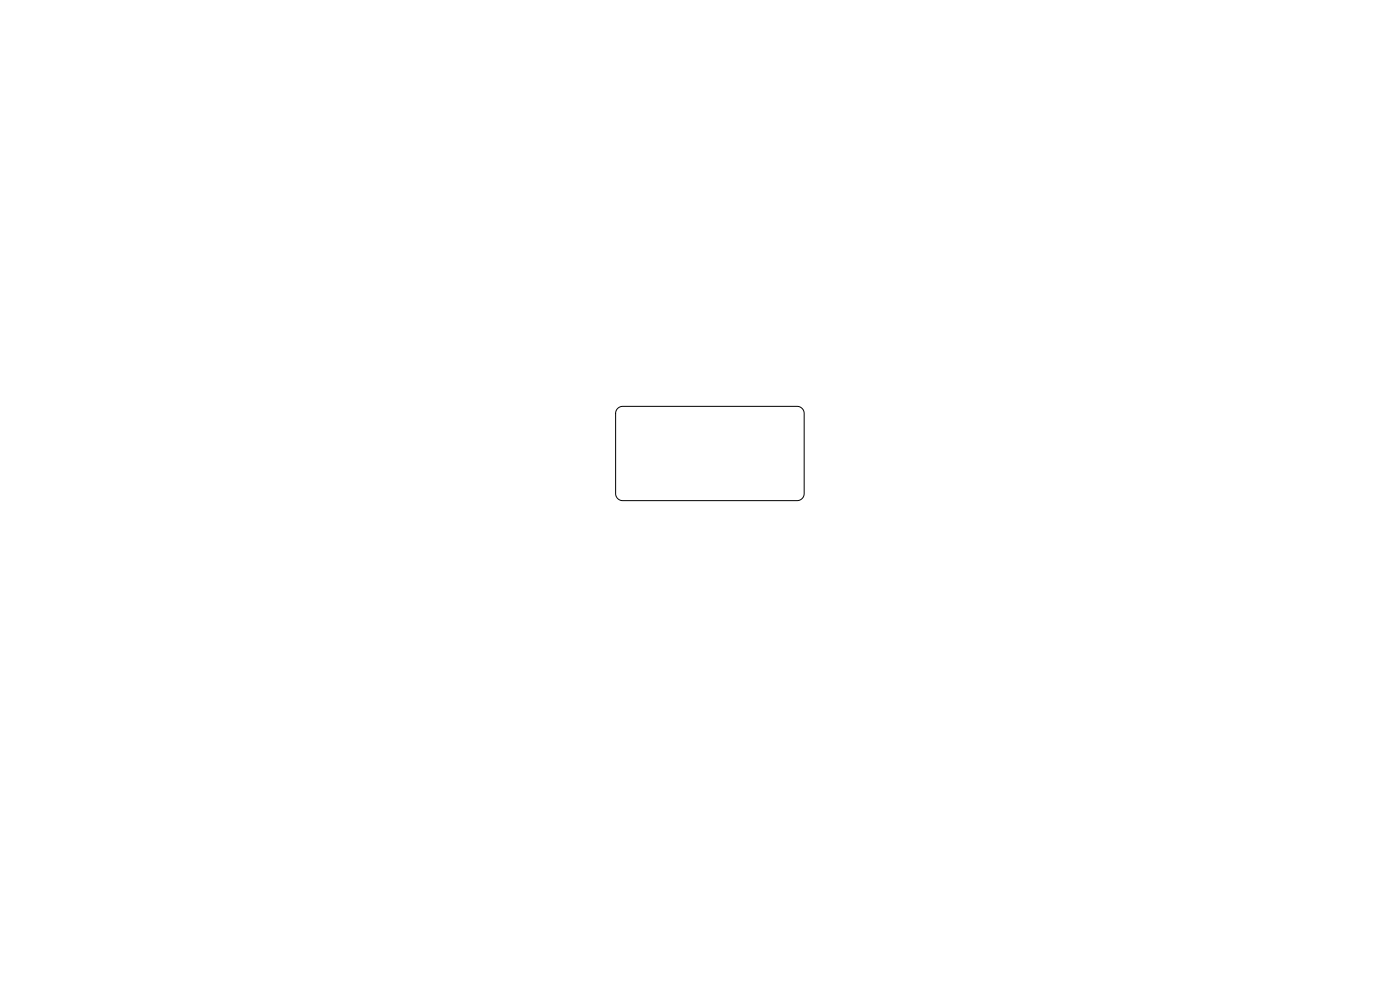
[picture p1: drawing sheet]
<svg xmlns="http://www.w3.org/2000/svg" width="297mm" height="210mm" viewBox="0 0 297 210" stroke-linecap="round" stroke-linejoin="round" font-family="sans-serif">
<path d="M131 86.6l.5-.3 .6-.1h37a1.5 1.5 0 0 1 1.5 1.5v17a1.5 1.5 0 0 1-1.5 1.5h-37a1.5 1.5 0 0 1-1.5-1.5v-17l.1-.5z" fill="none" stroke="#000" stroke-width=".21"/>
</svg>
